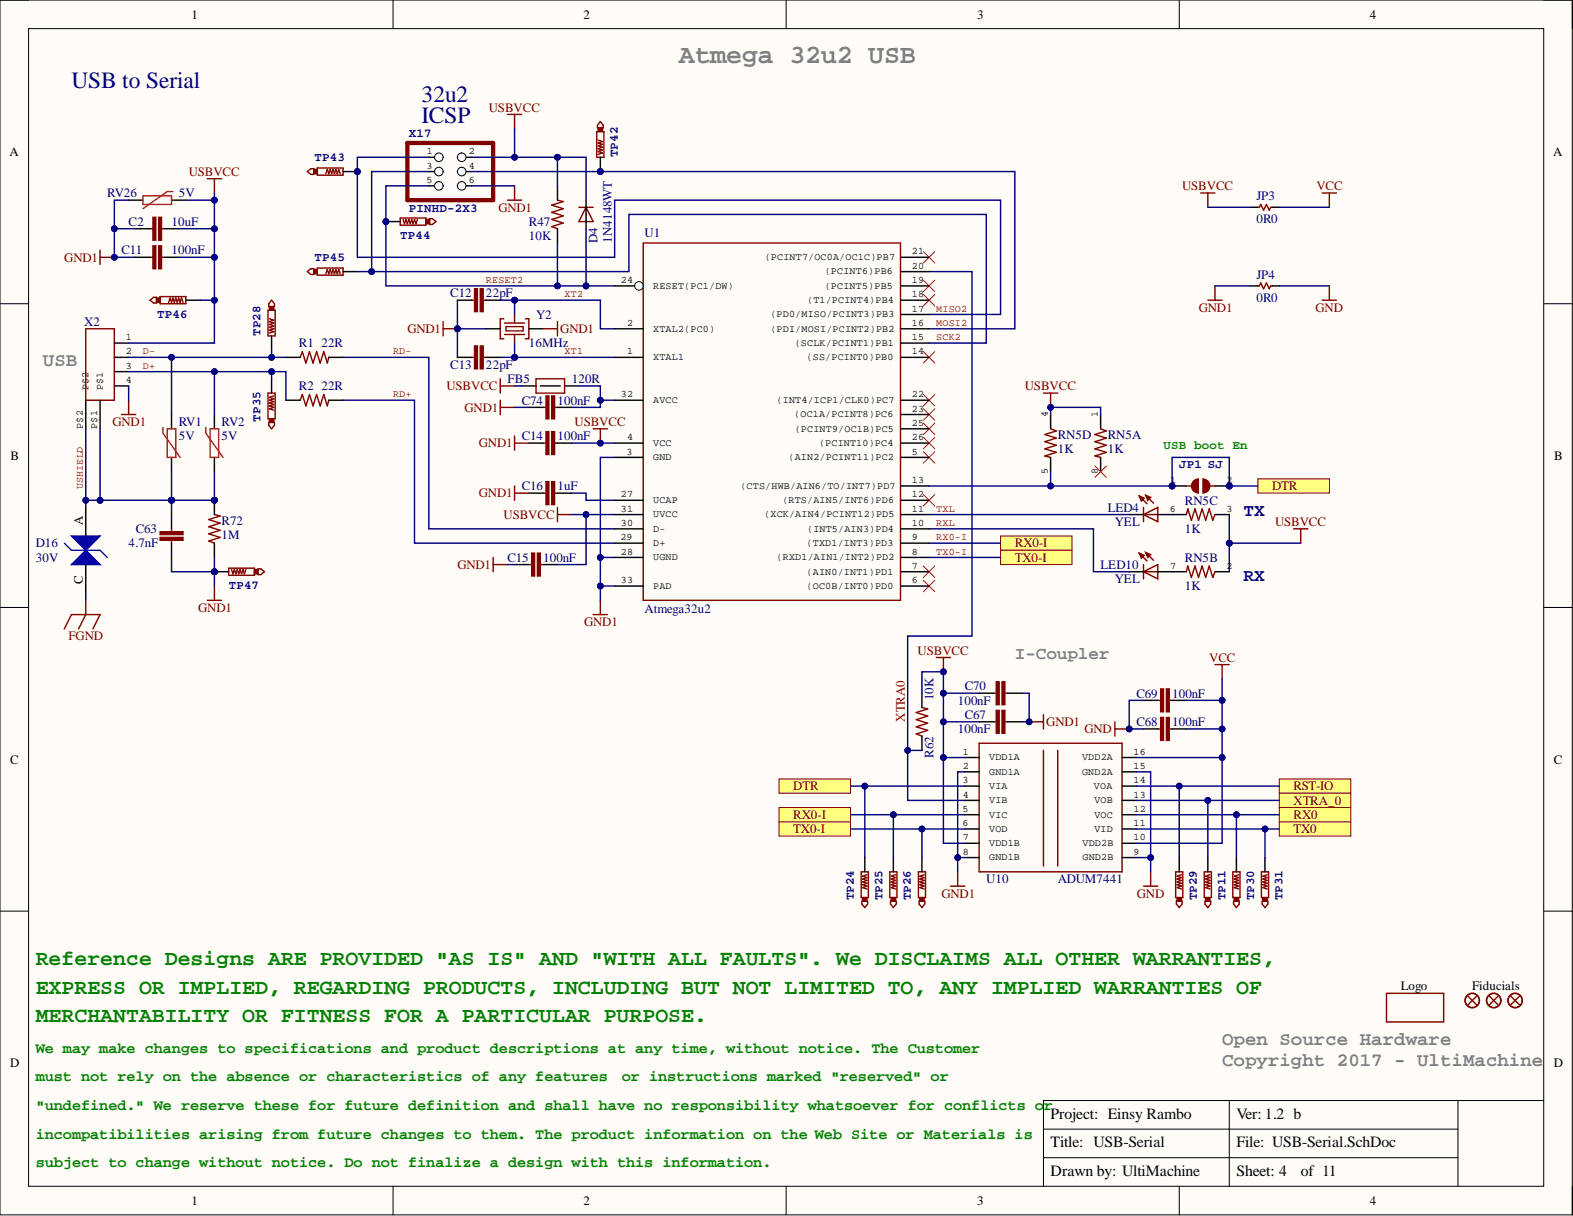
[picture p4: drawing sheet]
<svg xmlns="http://www.w3.org/2000/svg" width="279mm" height="216mm" viewBox="0 0 279 216" stroke-linecap="round" stroke-linejoin="round" font-family="sans-serif">
<defs><g id="words">
<text font-size="4.7" fill="#808080" x="120.6" y="11.3">Atmega 32u2 USB</text>
<g font-size="4.1" fill="#000080">
<text x="12.7" y="15.6">USB to Serial</text>
<text x="74.9" y="21.9">ICSP</text>
<text x="74.9" y="18.1">32u2</text>
</g>
<g font-size="3.8" fill="#008000">
<text x="6.3" y="171.4">Reference Designs ARE PROVIDED &quot;AS IS&quot; AND &quot;WITH ALL FAULTS&quot;. We DISCLAIMS ALL OTHER WARRANTIES,</text>
<text x="6.3" y="176.5">EXPRESS OR IMPLIED, REGARDING PRODUCTS, INCLUDING BUT NOT LIMITED TO, ANY IMPLIED WARRANTIES OF</text>
<text x="6.3" y="181.5">MERCHANTABILITY OR FITNESS FOR A PARTICULAR PURPOSE.</text>
</g>
<g font-size="3.4" fill="#808080">
<text x="7.6" y="65">USB</text>
<text x="217.1" y="185.5">Open Source Hardware</text>
<text x="217.1" y="189.3">Copyright 2017 - UltiMachine</text>
</g>
<g font-size="3.1" fill="#000080">
<text x="220.9" y="91.7">TX</text>
<text x="220.9" y="103.1">RX</text>
</g>
<text font-size="3.1" fill="#808080" x="180.3" y="117.1">I-Coupler</text>
<g font-size="2.8">
<text x="186.6" y="203.7">Title: USB-Serial</text>
<text x="186.6" y="198.6">Project: Einsy Rambo</text>
<text x="186.6" y="208.8">Drawn by: UltiMachine</text>
<text x="219.6" y="208.8">Sheet: 4</text>
<text x="231" y="208.8">of 11</text>
</g>
<g font-size="2.8" fill="#080d02">
<text x="219.6" y="203.7">File: USB-Serial.SchDoc</text>
<text x="219.6" y="198.6">Ver: 1.2 b</text>
</g>
<g font-size="2.7" fill="#008000">
<text x="6.3" y="186.9">We may make changes to specifications and product descriptions at any time, without notice. The Customer</text>
<text x="6.3" y="192">must not rely on the absence or characteristics of any features</text>
<text x="6.3" y="197.1">&quot;undefined.&quot; We reserve these for future definition and shall have no responsibility whatsoever for conflicts or</text>
<text x="110.4" y="192">or instructions marked &quot;reserved&quot; or</text>
<text x="6.3" y="202.2">incompatibilities arising from future changes to them. The product information on the Web Site or Materials is</text>
<text x="6.3" y="207.2">subject to change without notice. Do not finalize a design with this information.</text>
</g>
<g font-size="2.3">
<text x="34" y="3.3">1</text>
<text x="103.7" y="3.3">2</text>
<text x="173.6" y="3.3">3</text>
<text x="243.3" y="3.3">4</text>
<text x="1.7" y="27.8">A</text>
<text x="275.9" y="27.8">A</text>
<text x="1.9" y="81.6">B</text>
<text x="276.1" y="81.6">B</text>
<text x="14.7" y="93.1" transform="rotate(-90 14.7 93.1)">A</text>
<text x="14.7" y="103.7" transform="rotate(-90 14.7 103.7)">C</text>
<text x="1.8" y="135.6">C</text>
<text x="276" y="135.6">C</text>
<text x="248.8" y="175.9">Logo</text>
<text x="261.5" y="175.9">Fiducials</text>
<text x="1.8" y="189.5">D</text>
<text x="276" y="189.5">D</text>
<text x="34" y="213.9">1</text>
<text x="103.7" y="213.9">2</text>
<text x="173.6" y="213.9">3</text>
<text x="243.3" y="213.9">4</text>
</g>
<g font-size="2.3" fill="#800000">
<text x="86.8" y="19.8">USBVCC</text>
<text x="33.5" y="31.2">USBVCC</text>
<text x="210" y="33.8">USBVCC</text>
<text x="233.8" y="33.8">VCC</text>
<text x="88.5" y="37.6">GND1</text>
<text x="11.4" y="46.4">GND1</text>
<text x="72.4" y="59.1">GND1</text>
<text x="99.5" y="59.1">GND1</text>
<text x="212.9" y="55.3">GND1</text>
<text x="233.7" y="55.3">GND</text>
<text x="79.3" y="69.3">USBVCC</text>
<text x="182" y="69.3">USBVCC</text>
<text x="20" y="75.6">GND1</text>
<text x="82.5" y="73.1">GND1</text>
<text x="102.1" y="75.6">USBVCC</text>
<text x="85.1" y="79.4">GND1</text>
<text x="85.1" y="88.3">GND1</text>
<text x="226" y="87">DTR</text>
<text x="89.5" y="92.1">USBVCC</text>
<text x="226.5" y="93.4">USBVCC</text>
<text x="81.2" y="101">GND1</text>
<text x="180.3" y="97.2">RX0-I</text>
<text x="180.3" y="99.7">TX0-I</text>
<text x="12.2" y="113.7">FGND</text>
<text x="35.2" y="108.6">GND1</text>
<text x="103.8" y="111.2">GND1</text>
<text x="163" y="116.2">USBVCC</text>
<text x="214.8" y="117.5">VCC</text>
<text x="160.7" y="128.2" transform="rotate(-90 160.7 128.2)">XTRA0</text>
<text x="185.8" y="128.9">GND1</text>
<text x="192.6" y="130.2">GND</text>
<text x="140.9" y="140.3">DTR</text>
<text x="229.8" y="140.3">RST-IO</text>
<text x="229.8" y="142.9">XTRA_0</text>
<text x="140.9" y="145.4">RX0-I</text>
<text x="140.9" y="147.9">TX0-I</text>
<text x="229.8" y="145.4">RX0</text>
<text x="229.8" y="147.9">TX0</text>
<text x="167.2" y="159.4">GND1</text>
<text x="201.9" y="159.4">GND</text>
</g>
<g font-size="2.3" fill="#000080">
<text x="19" y="35">RV26</text>
<text x="31.7" y="35">5V</text>
<text x="223.2" y="35.5">JP3</text>
<text x="22.9" y="40.1">C2</text>
<text x="30.5" y="40.1">10uF</text>
<text x="93.9" y="40.1">R47</text>
<text x="223.2" y="39.6">0R0</text>
<text x="21.6" y="45.2">C11</text>
<text x="30.5" y="45.2">100nF</text>
<text x="93.9" y="42.6">10K</text>
<text x="106.1" y="43.1" transform="rotate(-90 106.1 43.1)">D4</text>
<text x="108.7" y="43.1" transform="rotate(-90 108.7 43.1)">1N4148WT</text>
<text x="114.5" y="42.1">U1</text>
<text x="80" y="52.8">C12</text>
<text x="86.3" y="52.8">22pF</text>
<text x="223.2" y="49.5">JP4</text>
<text x="223.2" y="53.6">0R0</text>
<text x="15" y="57.9">X2</text>
<text x="95.2" y="56.6">Y2</text>
<text x="53.1" y="61.7">R1</text>
<text x="57.1" y="61.7">22R</text>
<text x="80" y="65.5">C13</text>
<text x="86.3" y="65.5">22pF</text>
<text x="93.9" y="61.7">16MHz</text>
<text x="53.1" y="69.3">R2</text>
<text x="57.1" y="69.3">22R</text>
<text x="90.1" y="68">FB5</text>
<text x="92.7" y="71.8">C74</text>
<text x="99" y="71.8">100nF</text>
<text x="101.6" y="68">120R</text>
<text x="31.7" y="75.6">RV1</text>
<text x="39.4" y="75.6">RV2</text>
<text x="187.9" y="77.9">RN5D</text>
<text x="196.8" y="77.9">RN5A</text>
<text x="31.7" y="78.2">5V</text>
<text x="39.4" y="78.2">5V</text>
<text x="92.7" y="78.2">C14</text>
<text x="99" y="78.2">100nF</text>
<text x="187.9" y="80.4">1K</text>
<text x="196.8" y="80.4">1K</text>
<text x="92.7" y="87">C16</text>
<text x="99" y="87">1uF</text>
<text x="210.5" y="89.6">RN5C</text>
<text x="24.1" y="94.7">C63</text>
<text x="39.4" y="95.7">1M</text>
<text x="39.4" y="93.1">R72</text>
<text x="196.8" y="90.9">LED4</text>
<text x="198" y="93.4">YEL</text>
<text x="210.5" y="94.7">1K</text>
<text x="6.3" y="99.7">30V</text>
<text x="6.3" y="97.2">D16</text>
<text x="22.9" y="97.2">4.7nF</text>
<text x="90.1" y="99.7">C15</text>
<text x="96.5" y="99.7">100nF</text>
<text x="195.5" y="101">LED10</text>
<text x="210.5" y="99.7">RN5B</text>
<text x="198" y="103.5">YEL</text>
<text x="210.5" y="104.8">1K</text>
<text x="114.5" y="108.9">Atmega32u2</text>
<text x="165.8" y="124.3" transform="rotate(-90 165.8 124.3)">10K</text>
<text x="170.1" y="125.1">100nF</text>
<text x="171.4" y="122.6">C70</text>
<text x="201.8" y="123.8">C69</text>
<text x="208.2" y="123.8">100nF</text>
<text x="170.1" y="130.2">100nF</text>
<text x="171.4" y="127.6">C67</text>
<text x="201.8" y="128.9">C68</text>
<text x="208.2" y="128.9">100nF</text>
<text x="165.8" y="134.5" transform="rotate(-90 165.8 134.5)">R62</text>
<text x="175.2" y="156.8">U10</text>
<text x="187.9" y="156.8">ADUM7441</text>
</g>
<g font-size="2.2" fill="#000080">
<text x="55.9" y="28.5">TP43</text>
<text x="72.6" y="24.4">X17</text>
<text x="109.8" y="27.9" transform="rotate(-90 109.8 27.9)">TP42</text>
<text x="72.6" y="37.7">PINHD-2X3</text>
<text x="55.9" y="46.3">TP45</text>
<text x="71.1" y="42.5">TP44</text>
<text x="27.9" y="56.4">TP46</text>
<text x="46.3" y="59.6" transform="rotate(-90 46.3 59.6)">TP28</text>
<text x="46.3" y="74.9" transform="rotate(-90 46.3 74.9)">TP35</text>
<text x="209.5" y="83.1">JP1 SJ</text>
<text x="40.6" y="104.6">TP47</text>
<text x="151.7" y="159.9" transform="rotate(-90 151.7 159.9)">TP24</text>
<text x="156.7" y="159.9" transform="rotate(-90 156.7 159.9)">TP25</text>
<text x="161.8" y="159.9" transform="rotate(-90 161.8 159.9)">TP26</text>
<text x="212.6" y="159.9" transform="rotate(-90 212.6 159.9)">TP29</text>
<text x="217.7" y="159.9" transform="rotate(-90 217.7 159.9)">TP11</text>
<text x="222.7" y="159.9" transform="rotate(-90 222.7 159.9)">TP30</text>
<text x="227.8" y="159.9" transform="rotate(-90 227.8 159.9)">TP31</text>
</g>
<text font-size="2.2" fill="#008000" x="206.7" y="79.8">USB boot En</text>
<g font-size="1.8">
<text x="75.7" y="30">3</text>
<text x="75.8" y="27.4">1</text>
<text x="83.3" y="27.4">2</text>
<text x="83.3" y="30">4</text>
<text x="75.7" y="32.5">5</text>
<text x="83.3" y="32.5">6</text>
<text x="135.8" y="46.2">(PCINT7/OC0A/OC1C)PB7</text>
<text x="162" y="47.7">20</text>
<text x="162" y="45.2">21</text>
<text x="110.3" y="50.3">24</text>
<text x="116" y="51.3">RESET(PC1/DW)</text>
<text x="143.4" y="53.8">(T1/PCINT4)PB4</text>
<text x="146.5" y="51.3">(PCINT5)PB5</text>
<text x="146.5" y="48.7">(PCINT6)PB6</text>
<text x="162" y="50.3">19</text>
<text x="162" y="52.8">18</text>
<text x="111.4" y="57.9">2</text>
<text x="116" y="58.9">XTAL2(PC0)</text>
<text x="136.8" y="56.3">(PD0/MISO/PCINT3)PB3</text>
<text x="136.8" y="58.9">(PDI/MOSI/PCINT2)PB2</text>
<text x="162" y="55.3">17</text>
<text x="162" y="57.9">16</text>
<text x="22.3" y="60.4">1</text>
<text x="22.3" y="62.9">2</text>
<text x="22.3" y="65.5">3</text>
<text x="111.4" y="62.9">1</text>
<text x="116" y="64">XTAL1</text>
<text x="141.2" y="61.4">(SCLK/PCINT1)PB1</text>
<text x="143.3" y="64">(SS/PCINT0)PB0</text>
<text x="162" y="60.4">15</text>
<text x="162" y="62.9">14</text>
<text x="15.7" y="69.3" transform="rotate(-90 15.7 69.3)">P$2</text>
<text x="18.3" y="69.3" transform="rotate(-90 18.3 69.3)">P$1</text>
<text x="22.3" y="68">4</text>
<text x="110.3" y="70.6">32</text>
<text x="116" y="71.6">AVCC</text>
<text x="137.9" y="71.6">(INT4/ICP1/CLK0)PC7</text>
<text x="162" y="70.6">22</text>
<text x="14.7" y="76.1" transform="rotate(-90 14.7 76.1)">P$2</text>
<text x="17.3" y="76.1" transform="rotate(-90 17.3 76.1)">P$1</text>
<text x="141.1" y="74.1">(OC1A/PCINT8)PC6</text>
<text x="141.2" y="76.6">(PCINT9/OC1B)PC5</text>
<text x="162" y="73.1">23</text>
<text x="162" y="75.6">25</text>
<text x="186.1" y="74.1" transform="rotate(-90 186.1 74.1)">4</text>
<text x="195" y="74.1" transform="rotate(-90 195 74.1)">1</text>
<text x="111.3" y="80.7">3</text>
<text x="111.4" y="78.2">4</text>
<text x="116" y="81.7">GND</text>
<text x="116" y="79.2">VCC</text>
<text x="140.1" y="81.7">(AIN2/PCINT11)PC2</text>
<text x="145.5" y="79.2">(PCINT10)PC4</text>
<text x="162" y="80.7">5</text>
<text x="162" y="78.2">26</text>
<text x="110.3" y="88.3">27</text>
<text x="116" y="89.3">UCAP</text>
<text x="131.5" y="86.8">(CTS/HWB/AIN6/TO/INT7)PD7</text>
<text x="139" y="89.3">(RTS/AIN5/INT6)PD6</text>
<text x="162" y="85.8">13</text>
<text x="162" y="88.3">12</text>
<text x="186.1" y="84.2" transform="rotate(-90 186.1 84.2)">5</text>
<text x="195" y="84.1" transform="rotate(-90 195 84.1)">8</text>
<text x="207.9" y="85.8">1</text>
<text x="217.8" y="85.8">2</text>
<text x="110.2" y="95.9">29</text>
<text x="110.3" y="93.4">30</text>
<text x="110.3" y="90.9">31</text>
<text x="116" y="94.4">D-</text>
<text x="116" y="91.9">UVCC</text>
<text x="135.7" y="91.9">(XCK/AIN4/PCINT12)PD5</text>
<text x="143.4" y="94.4">(INT5/AIN3)PD4</text>
<text x="162" y="93.4">10</text>
<text x="162" y="95.9">9</text>
<text x="162" y="90.9">11</text>
<text x="207.8" y="90.9">6</text>
<text x="217.8" y="90.9">3</text>
<text x="110.3" y="98.5">28</text>
<text x="116" y="96.9">D+</text>
<text x="116" y="99.5">UGND</text>
<text x="137.9" y="99.5">(RXD1/AIN1/INT2)PD2</text>
<text x="143.3" y="96.9">(TXD1/INT3)PD3</text>
<text x="162" y="101">7</text>
<text x="162" y="98.5">8</text>
<text x="207.9" y="101">7</text>
<text x="217.8" y="101">2</text>
<text x="110.3" y="103.5">33</text>
<text x="116" y="104.6">PAD</text>
<text x="143.3" y="102">(AIN0/INT1)PD1</text>
<text x="143.3" y="104.6">(OC0B/INT0)PD0</text>
<text x="162" y="103.5">6</text>
<text x="171" y="134">1</text>
<text x="171" y="136.5">2</text>
<text x="175.7" y="135">VDD1A</text>
<text x="175.7" y="137.5">GND1A</text>
<text x="192.2" y="137.5">GND2A</text>
<text x="192.2" y="135">VDD2A</text>
<text x="201.3" y="136.5">15</text>
<text x="201.3" y="134">16</text>
<text x="171" y="139.1">3</text>
<text x="171" y="141.6">4</text>
<text x="175.7" y="140.1">VIA</text>
<text x="175.7" y="142.6">VIB</text>
<text x="194.3" y="140.1">VOA</text>
<text x="194.4" y="142.6">VOB</text>
<text x="201.3" y="141.6">13</text>
<text x="201.3" y="139.1">14</text>
<text x="171" y="144.1">5</text>
<text x="171" y="146.7">6</text>
<text x="171" y="149.2">7</text>
<text x="175.7" y="145.2">VIC</text>
<text x="175.7" y="147.7">VOD</text>
<text x="194.4" y="147.7">VID</text>
<text x="194.4" y="145.2">VOC</text>
<text x="201.3" y="149.2">10</text>
<text x="201.3" y="146.7">11</text>
<text x="201.3" y="144.1">12</text>
<text x="171" y="151.8">8</text>
<text x="175.7" y="150.2">VDD1B</text>
<text x="175.7" y="152.8">GND1B</text>
<text x="192.3" y="152.8">GND2B</text>
<text x="192.3" y="150.2">VDD2B</text>
<text x="201.3" y="151.8">9</text>
</g>
<g font-size="1.8" fill="#800000">
<text x="86.3" y="50.3">RESET2</text>
<text x="100.3" y="52.8">XT2</text>
<text x="166.3" y="55.3">MISO2</text>
<text x="166.3" y="57.9">MOSI2</text>
<text x="25.4" y="62.9">D-</text>
<text x="25.4" y="65.5">D+</text>
<text x="69.8" y="62.9">RD-</text>
<text x="100.3" y="62.9">XT1</text>
<text x="166.3" y="60.4">SCK2</text>
<text x="69.8" y="70.6">RD+</text>
<text x="14.7" y="86.8" transform="rotate(-90 14.7 86.8)">USHIELD</text>
<text x="166.3" y="93.4">RXL</text>
<text x="166.3" y="90.9">TXL</text>
<text x="166.3" y="95.9">RX0-I</text>
<text x="166.3" y="98.5">TX0-I</text>
</g>
</g></defs>
<path d="M0 0h279.3v215.7h-279.3z" fill-rule="evenodd" fill="#fffcf8"/>
<path d="M0 0h279.3v215.7h-279.3z" fill="none" stroke="#000" stroke-width=".18"/>
<path d="M5.1 5.1h269.1v205.5h-269.1z" fill-rule="evenodd" fill="#fffcf8"/>
<g fill="none" stroke="#000" stroke-width=".18">
<path d="M0 0h5.1M5.1 5.1h269.1v205.5h-269.1zM69.8 0v5.1M139.6 0v5.1M209.5 0v5.1M274.2 0h5.1v5.1M0 53.9h5.1M274.2 53.9h5.1M0 107.9h5.1M274.2 107.9h5.1M0 161.8h5.1M274.2 161.8h5.1"/>
<path d="M218.3 195.4v15.2M259 195.4v15.2M274.2 195.4h-88.9v15.2M69.8 210.6v5.1M139.6 210.6v5.1M185.3 200.5h73.7M185.3 205.5h73.7M209.5 210.6v5.1M279.3 210.6v5.1"/>
</g>
<path d="M26.7 45.7h.5M28.7 45.7h.5" fill="none" stroke="#800000" stroke-width=".25"/>
<path d="M27.2 43.7h.5v4h-.5z" fill-rule="evenodd" fill="#800000"/>
<path d="M27.2 43.7h.5v4h-.5z" fill="none" stroke="#800000" stroke-width=".25"/>
<path d="M28.2 43.7h.5v4h-.5z" fill-rule="evenodd" fill="#800000"/>
<path d="M28.2 43.7h.5v4h-.5zM202.3 98.2l1.4 1.4M203.5 98.1l1.4 1.4M203.1 101.5l2.6-1.3v2.6zM203.1 100.2v2.6M203.1 101.5h2.6" fill="none" stroke="#800000" stroke-width=".25"/>
<path d="M24.1 45.7h2.6M29.2 45.7h2.5" fill="none" stroke="#000" stroke-width=".25"/>
<path d="M203.5 98.1l.9 .4-.5 .5z" fill="#800000"/>
<path d="M203.5 98.1l.9 .4-.5 .5z" fill="none" stroke="#800000" stroke-width=".25"/>
<path d="M202.3 98.2l.9 .4-.5 .5z" fill="#800000"/>
<path d="M202.3 98.2l.9 .4-.5 .5zM202.3 88.1l1.4 1.4M203.1 91.4l2.6-1.3v2.5zM203.1 90.1v2.5M203.1 91.4h2.6M203.5 87.9l1.4 1.4" fill="none" stroke="#800000" stroke-width=".25"/>
<path d="M200.6 101.5h2.5M205.7 101.5h2.5" fill="none" stroke="#000" stroke-width=".25"/>
<path d="M203.5 87.9l.9 .4-.5 .5z" fill="#800000"/>
<path d="M203.5 87.9l.9 .4-.5 .5z" fill="none" stroke="#800000" stroke-width=".25"/>
<path d="M202.3 88.1l.9 .3-.5 .6z" fill="#800000"/>
<path d="M15.2 58.4h5.1v12.7h-5.1zM202.3 88.1l.9 .3-.5 .6zM93.9 100.2h.5M96 100.2h.5" fill="none" stroke="#800000" stroke-width=".25"/>
<path d="M15.2 71.1v5M17.8 71.1v5M20.3 60.9h2.6M20.3 63.4h2.6M20.3 66h2.6M20.3 68.5h2.6M200.6 91.4h2.5M205.7 91.4h2.5" fill="none" stroke="#000" stroke-width=".25"/>
<path d="M94.4 98.2h.6v4.1h-.6z" fill-rule="evenodd" fill="#800000"/>
<path d="M94.4 98.2h.6v4.1h-.6z" fill="none" stroke="#800000" stroke-width=".25"/>
<path d="M95.5 98.2h.5v4.1h-.5z" fill-rule="evenodd" fill="#800000"/>
<path d="M95.5 98.2h.5v4.1h-.5z" fill="none" stroke="#800000" stroke-width=".25"/>
<path d="M91.4 100.2h2.5M96.5 100.2h2.5" fill="none" stroke="#000" stroke-width=".25"/>
<circle cx="218.3" cy="86.3" r=".51" fill="#000080"/>
<circle cx="218.3" cy="86.3" r=".51" fill="none" stroke="#000080" stroke-width=".18"/>
<circle cx="208.2" cy="86.3" r=".51" fill="#000080"/>
<circle cx="208.2" cy="86.3" r=".51" fill="none" stroke="#000080" stroke-width=".18"/>
<path d="M213.6 85l.8 .3 .4 .4 .1 .4v.6l-.3 .4-.8 .5h-.2z" fill-rule="evenodd" fill="#800000"/>
<path d="M213.6 85l.8 .3 .4 .4 .1 .4v.6l-.3 .4-.8 .5h-.2z" fill="none" stroke="#800000" stroke-width=".18"/>
<path d="M212 85.4l.3-.3 .6-.1v2.6l-.7-.3-.5-.5-.1-.7z" fill-rule="evenodd" fill="#800000"/>
<path d="M212 85.4l.3-.3 .6-.1v2.6l-.7-.3-.5-.5-.1-.7z" fill="none" stroke="#800000" stroke-width=".18"/>
<path d="M210.7 86.3h.9M214.9 86.3h.9" fill="none" stroke="#800000" stroke-width=".25"/>
<path d="M215.8 86.3h2.5" fill="none" stroke="#000" stroke-width=".25"/>
<circle cx="218.3" cy="86.3" r=".51" fill="#000080"/>
<circle cx="218.3" cy="86.3" r=".51" fill="none" stroke="#000080" stroke-width=".18"/>
<path d="M208.2 86.3h2.5" fill="none" stroke="#000" stroke-width=".25"/>
<circle cx="208.2" cy="86.3" r=".51" fill="#000080"/>
<circle cx="208.2" cy="86.3" r=".51" fill="none" stroke="#000080" stroke-width=".18"/>
<path d="M96.5 87.6h.5M98.5 87.6h.5" fill="none" stroke="#800000" stroke-width=".25"/>
<path d="M97 85.5h.5v4.1h-.5z" fill-rule="evenodd" fill="#800000"/>
<path d="M97 85.5h.5v4.1h-.5z" fill="none" stroke="#800000" stroke-width=".25"/>
<path d="M98 85.5h.5v4.1h-.5z" fill-rule="evenodd" fill="#800000"/>
<path d="M98 85.5h.5v4.1h-.5z" fill="none" stroke="#800000" stroke-width=".25"/>
<path d="M76.2 27.9h2.5M93.9 87.6h2.6M99 87.6h2.6" fill="none" stroke="#000" stroke-width=".25"/>
<path d="M72.4 25.4h15.2v10.1h-15.2z" fill="none" stroke="#800000" stroke-width=".76"/>
<circle cx="77.9" cy="27.9" r=".76" fill="#f8fcff"/>
<circle cx="77.9" cy="27.9" r=".76" fill="none" stroke="#000" stroke-width=".18"/>
<path d="M81.2 27.9h2.6" fill="none" stroke="#000" stroke-width=".25"/>
<circle cx="82" cy="27.9" r=".76" fill="#f8fcff"/>
<circle cx="82" cy="27.9" r=".76" fill="none" stroke="#000" stroke-width=".18"/>
<path d="M76.2 30.5h2.5" fill="none" stroke="#000" stroke-width=".25"/>
<circle cx="77.9" cy="30.5" r=".76" fill="#f8fcff"/>
<circle cx="77.9" cy="30.5" r=".76" fill="none" stroke="#000" stroke-width=".18"/>
<path d="M81.2 30.5h2.6" fill="none" stroke="#000" stroke-width=".25"/>
<circle cx="82" cy="30.5" r=".76" fill="#f8fcff"/>
<circle cx="82" cy="30.5" r=".76" fill="none" stroke="#000" stroke-width=".18"/>
<path d="M76.2 33h2.5" fill="none" stroke="#000" stroke-width=".25"/>
<circle cx="77.9" cy="33" r=".76" fill="#f8fcff"/>
<circle cx="77.9" cy="33" r=".76" fill="none" stroke="#000" stroke-width=".18"/>
<path d="M81.2 33h2.6" fill="none" stroke="#000" stroke-width=".25"/>
<circle cx="82" cy="33" r=".76" fill="#f8fcff"/>
<circle cx="82" cy="33" r=".76" fill="none" stroke="#000" stroke-width=".18"/>
<path d="M30.5 73.6v2.5M38.1 73.6v2.5M30.5 81.2v2.5M38.1 81.2v2.5" fill="none" stroke="#000" stroke-width=".25"/>
<path d="M28.9 75.9v1l3.1 4.3M29.7 76.1h1.5v5.1h-1.5zM36.6 75.9v1l3 4.3M37.3 76.1h1.5v5.1h-1.5z" fill="none" stroke="#ee0e22" stroke-width=".25"/>
<path d="M83.8 63.4h.5M85.8 63.4h.5" fill="none" stroke="#800000" stroke-width=".25"/>
<path d="M84.3 61.4h.5v4.1h-.5z" fill-rule="evenodd" fill="#800000"/>
<path d="M84.3 61.4h.5v4.1h-.5z" fill="none" stroke="#800000" stroke-width=".25"/>
<path d="M85.3 61.4h.5v4.1h-.5z" fill-rule="evenodd" fill="#800000"/>
<path d="M83.8 53.3h.5M85.8 53.3h.5M85.3 61.4h.5v4.1h-.5z" fill="none" stroke="#800000" stroke-width=".25"/>
<path d="M81.2 63.4h2.6M86.3 63.4h2.6" fill="none" stroke="#000" stroke-width=".25"/>
<path d="M84.3 51.3h.5v4h-.5z" fill-rule="evenodd" fill="#800000"/>
<path d="M84.3 51.3h.5v4h-.5z" fill="none" stroke="#800000" stroke-width=".25"/>
<path d="M85.3 51.3h.5v4h-.5z" fill-rule="evenodd" fill="#800000"/>
<path d="M85.3 51.3h.5v4h-.5zM96.5 78.7h.5M98.5 78.7h.5" fill="none" stroke="#800000" stroke-width=".25"/>
<path d="M81.2 53.3h2.6M86.3 53.3h2.6" fill="none" stroke="#000" stroke-width=".25"/>
<path d="M97 76.6h.5v4.1h-.5z" fill-rule="evenodd" fill="#800000"/>
<path d="M97 76.6h.5v4.1h-.5z" fill="none" stroke="#800000" stroke-width=".25"/>
<path d="M98 76.6h.5v4.1h-.5z" fill-rule="evenodd" fill="#800000"/>
<path d="M26.7 40.6h.5M28.7 40.6h.5M89.5 56.6h-.6v3.5h.6M89.6 57.4h3.6M89.6 59.4h3.6M89.9 58h3v.8h-3zM91.4 55.8v1.6M91.4 59.4v1.5M93.3 56.6h.6v3.5h-.6M53.3 63.4l.4-1 .6 2.1 .7-2.1 .6 2.1 .6-2.1 .7 2.1 .6-2.1 .6 2.1 .3-1.1M53.3 71.1l.4-1.1 .6 2.1 .7-2.1 .6 2.1 .6-2.1 .7 2.1 .6-2.1 .6 2.1 .3-1M98 76.6h.5v4.1h-.5z" fill="none" stroke="#800000" stroke-width=".25"/>
<path d="M86.3 58.4h2.6M93.9 58.4h2.6M50.8 63.4h2.5M50.8 71.1h2.5M58.4 63.4h2.5M58.4 71.1h2.5M93.9 78.7h2.6M99 78.7h2.6" fill="none" stroke="#000" stroke-width=".25"/>
<path d="M28.2 38.6h.5v4h-.5z" fill-rule="evenodd" fill="#800000"/>
<path d="M28.2 38.6h.5v4h-.5z" fill="none" stroke="#800000" stroke-width=".25"/>
<path d="M27.2 38.6h.5v4h-.5z" fill-rule="evenodd" fill="#800000"/>
<path d="M27.2 38.6h.5v4h-.5z" fill="none" stroke="#800000" stroke-width=".25"/>
<path d="M24.1 40.6h2.6M29.2 40.6h2.5" fill="none" stroke="#000" stroke-width=".25"/>
<circle cx="38.1" cy="88.8" r=".51" fill="#000080"/>
<circle cx="38.1" cy="88.8" r=".51" fill="none" stroke="#000080" stroke-width=".18"/>
<path d="M38.1 91.4l1 .2-2 .6 2 .7-2 .6 2 .7-2 .6 2 .6-2 .7 1 .3" fill="none" stroke="#800000" stroke-width=".25"/>
<path d="M38.1 88.8v2.6" fill="none" stroke="#000" stroke-width=".25"/>
<circle cx="38.1" cy="88.8" r=".51" fill="#000080"/>
<circle cx="38.1" cy="88.8" r=".51" fill="none" stroke="#000080" stroke-width=".18"/>
<path d="M38.1 96.4v2.6" fill="none" stroke="#000" stroke-width=".25"/>
<path d="M30.5 93.9v.5M30.5 95.9v.5" fill="none" stroke="#800000" stroke-width=".25"/>
<path d="M28.4 95.4h4.1v.5h-4.1z" fill-rule="evenodd" fill="#800000"/>
<path d="M28.4 95.4h4.1v.5h-4.1z" fill="none" stroke="#800000" stroke-width=".25"/>
<path d="M28.4 94.4h4.1v.5h-4.1z" fill-rule="evenodd" fill="#800000"/>
<g fill="none" stroke="#800000" stroke-width=".25">
<path d="M102.8 36.8h2.6M104.1 36.8l1.3 2.5h-2.6zM17.8 44.4v2.6M17.8 45.7h2.5M186.6 76.1l1 .4-2 .7 2 .6-2 .6 2 .7-2 .6 2 .6-2 .7 1 .2M195.5 76.1l1 .4-2 .7 2 .6-2 .6 2 .7-2 .6 2 .6-2 .7 1 .2M28.4 94.4h4.1v.5h-4.1zM91.4 86.3v2.5M91.4 87.6h2.5M210.7 91.4l.3-1.1 .6 2.1 .7-2.1 .6 2.1 .6-2.1 .7 2.1 .6-2.1 .6 2.1 .4-1M105.4 109.1h2.5M106.6 106.6v2.5"/>
<path d="M210.7 101.5l.3-1 .6 2 .7-2 .6 2 .6-2 .7 2 .6-2 .6 2 .4-1"/>
</g>
<path d="M104.1 35.5v5.1M186.6 73.6v2.5M195.5 73.6v2.5M30.5 91.4v2.5M30.5 96.4v2.6M186.6 81.2v2.5M195.5 81.2v2.5M208.2 91.4h2.5M215.8 91.4h2.5M208.2 101.5h2.5M215.8 101.5h2.5" fill="none" stroke="#000" stroke-width=".25"/>
<circle cx="20.3" cy="45.7" r=".51" fill="#000080"/>
<circle cx="20.3" cy="45.7" r=".51" fill="none" stroke="#000080" stroke-width=".18"/>
<path d="M90.1 35.5h2.6M91.4 33v2.5M78.7 58.4h2.5M78.7 57.1v2.5M96.5 58.4h2.5M99 57.1v2.5M36.8 106.6h2.6M38.1 104v2.6" fill="none" stroke="#800000" stroke-width=".25"/>
<circle cx="81.2" cy="58.4" r=".51" fill="#000080"/>
<circle cx="81.2" cy="58.4" r=".51" fill="none" stroke="#000080" stroke-width=".18"/>
<path d="M21.6 73.6h2.5M22.9 71.1v2.5M87.6 99v2.5M87.6 100.2h2.5" fill="none" stroke="#800000" stroke-width=".25"/>
<path d="M12.7 100.2l2.5-2.5 2.6 2.5z" fill="#00f"/>
<path d="M12.7 100.2l2.5-2.5 2.6 2.5z" fill="none" stroke="#00f" stroke-width=".25"/>
<path d="M12.7 95.2h5.1l-2.6 2.5z" fill="#00f"/>
<path d="M11.4 96.4l1.3 1.3h5.1l1.2 1.3M12.7 95.2h5.1l-2.6 2.5z" fill="none" stroke="#00f" stroke-width=".25"/>
<g fill="none" stroke="#000" stroke-width=".25">
<path d="M15.2 90.1v5.1M15.2 100.2v5.1M171.4 134.5h2.5M171.4 137h2.5M171.4 139.6h2.5M199.3 134.5h2.5M199.3 137h2.5M199.3 139.6h2.5M171.4 142.1h2.5M171.4 144.6h2.5M171.4 147.2h2.5M171.4 149.7h2.5"/>
<path d="M171.4 152.3h2.5M199.3 142.1h2.5M199.3 144.6h2.5M199.3 147.2h2.5M199.3 149.7h2.5M199.3 152.3h2.5"/>
</g>
<path d="M11.4 111.7l1.3-2.6h5.1l-1.3 2.6M15.2 106.6v2.5l-1.2 2.6M173.9 132h25.4v22.8h-25.4zM176.5 128.2h.5M178.5 128.2h.5M185.3 133.2v20.6M187.9 133.2v20.6" fill="none" stroke="#800000" stroke-width=".25"/>
<path d="M177 126.1h.5v4.1h-.5z" fill-rule="evenodd" fill="#800000"/>
<path d="M177 126.1h.5v4.1h-.5z" fill="none" stroke="#800000" stroke-width=".25"/>
<path d="M178 126.1h.5v4.1h-.5z" fill-rule="evenodd" fill="#800000"/>
<path d="M178 126.1h.5v4.1h-.5zM205.7 129.4h.5M207.7 129.4h.5" fill="none" stroke="#800000" stroke-width=".25"/>
<path d="M173.9 128.2h2.6M179 128.2h2.5" fill="none" stroke="#000" stroke-width=".25"/>
<path d="M207.2 127.4h.5v4.1h-.5z" fill-rule="evenodd" fill="#800000"/>
<path d="M207.2 127.4h.5v4.1h-.5z" fill="none" stroke="#800000" stroke-width=".25"/>
<path d="M206.2 127.4h.5v4.1h-.5z" fill-rule="evenodd" fill="#800000"/>
<path d="M205.7 124.3h.5M206.2 127.4h.5v4.1h-.5zM207.7 124.3h.5" fill="none" stroke="#800000" stroke-width=".25"/>
<path d="M203.1 129.4h2.6M208.2 129.4h2.5" fill="none" stroke="#000" stroke-width=".25"/>
<path d="M206.2 122.3h.5v4.1h-.5z" fill-rule="evenodd" fill="#800000"/>
<path d="M206.2 122.3h.5v4.1h-.5z" fill="none" stroke="#800000" stroke-width=".25"/>
<path d="M207.2 122.3h.5v4.1h-.5z" fill-rule="evenodd" fill="#800000"/>
<path d="M176.5 123.1h.5M178.5 123.1h.5M207.2 122.3h.5v4.1h-.5z" fill="none" stroke="#800000" stroke-width=".25"/>
<path d="M203.1 124.3h2.6M208.2 124.3h2.5" fill="none" stroke="#000" stroke-width=".25"/>
<path d="M178 121h.5v4.1h-.5z" fill-rule="evenodd" fill="#800000"/>
<path d="M178 121h.5v4.1h-.5z" fill="none" stroke="#800000" stroke-width=".25"/>
<path d="M177 121h.5v4.1h-.5z" fill-rule="evenodd" fill="#800000"/>
<path d="M177 121h.5v4.1h-.5zM182.8 128.2h2.5M185.3 126.9v2.5M168.8 157.3h2.6M170.1 154.8v2.5" fill="none" stroke="#800000" stroke-width=".25"/>
<path d="M173.9 123.1h2.6M179 123.1h2.5" fill="none" stroke="#000" stroke-width=".25"/>
<circle cx="182.8" cy="128.2" r=".51" fill="#000080"/>
<circle cx="182.8" cy="128.2" r=".51" fill="none" stroke="#000080" stroke-width=".18"/>
<path d="M198 128.2v2.5M198 129.4h2.6M203.1 157.3h2.6M204.4 154.8v2.5" fill="none" stroke="#800000" stroke-width=".25"/>
<circle cx="200.6" cy="129.4" r=".51" fill="#000080"/>
<circle cx="200.6" cy="129.4" r=".51" fill="none" stroke="#000080" stroke-width=".18"/>
<path d="M215.8 118h2.5M217.1 118v2.5" fill="none" stroke="#800000" stroke-width=".25"/>
<path d="M227.2 138.3h12.7v2.5h-12.7z" fill-rule="evenodd" fill="#ffff80"/>
<path d="M227.2 138.3h12.7v2.5h-12.7z" fill="none" stroke="#800000" stroke-width=".18"/>
<path d="M36.8 31.7h2.6M38.1 31.7v2.6M90.1 20.3h2.6M91.4 20.3v2.5M185.3 69.8h2.6M186.6 69.8v2.5" fill="none" stroke="#800000" stroke-width=".25"/>
<circle cx="186.6" cy="72.3" r=".51" fill="#000080"/>
<circle cx="186.6" cy="72.3" r=".51" fill="none" stroke="#000080" stroke-width=".18"/>
<g fill="none" stroke="#800000" stroke-width=".25">
<path d="M229.8 93.9h2.5M231 93.9v2.5M153 154.8h1.2v4.6h-1.2zM154 155.3l-.8 .3 .8 .2-.8 .3 .8 .2-.8 .3 .8 .2-.8 .3 .8 .2-.8 .3 .8 .2M153.1 160h1v.5l-.5 .6-.5-.6zM246.3 176.4h10.1v5h-10.1zM260.7 176.9l1.6 1.5M262.3 176.9l-1.6 1.5M264.6 176.9l1.5 1.5M266.1 176.9l-1.5 1.5M268.4 176.9l1.5 1.5M269.9 176.9l-1.5 1.5"/>
<circle cx="261.5" cy="177.6" r="1.27"/>
<circle cx="265.3" cy="177.6" r="1.27"/>
<circle cx="269.1" cy="177.6" r="1.27"/>
</g>
<path d="M153.2 159.4h.8v.6h-.8z" fill-rule="evenodd" fill="#800000"/>
<path d="M153.2 159.4h.8v.6h-.8zM158 154.8h1.3v4.6h-1.3zM159.1 155.3l-.8 .3 .8 .2-.8 .3 .8 .2-.8 .3 .8 .2-.8 .3 .8 .2-.8 .3 .8 .2M158.2 160h1v.5l-.5 .6-.5-.6z" fill="none" stroke="#800000" stroke-width=".25"/>
<path d="M153.6 152.3v2.5" fill="none" stroke="#000" stroke-width=".25"/>
<path d="M158.3 159.4h.8v.6h-.8z" fill-rule="evenodd" fill="#800000"/>
<path d="M158.3 159.4h.8v.6h-.8zM163.1 154.8h1.3v4.6h-1.3zM164.1 155.3l-.7 .3 .7 .2-.7 .3 .7 .2-.7 .3 .7 .2-.7 .3 .7 .2-.7 .3 .7 .2M163.3 160h1v.5l-.5 .6-.5-.6z" fill="none" stroke="#800000" stroke-width=".25"/>
<path d="M158.7 152.3v2.5" fill="none" stroke="#000" stroke-width=".25"/>
<path d="M163.4 159.4h.7v.6h-.7z" fill-rule="evenodd" fill="#800000"/>
<path d="M163.4 159.4h.7v.6h-.7zM208.8 154.8h1.3v4.6h-1.3zM209.8 155.3l-.7 .3 .7 .2-.7 .3 .7 .2-.7 .3 .7 .2-.7 .3 .7 .2-.7 .3 .7 .2M209 160h1v.5l-.5 .6-.5-.6z" fill="none" stroke="#800000" stroke-width=".25"/>
<path d="M163.8 152.3v2.5" fill="none" stroke="#000" stroke-width=".25"/>
<path d="M209.1 159.4h.7v.6h-.7z" fill-rule="evenodd" fill="#800000"/>
<path d="M209.1 159.4h.7v.6h-.7zM219 154.8h1.2v4.6h-1.2zM220 155.3l-.8 .3 .8 .2-.8 .3 .8 .2-.8 .3 .8 .2-.8 .3 .8 .2-.8 .3 .8 .2M219.1 160h1v.5l-.5 .6-.5-.6z" fill="none" stroke="#800000" stroke-width=".25"/>
<path d="M209.5 152.3v2.5" fill="none" stroke="#000" stroke-width=".25"/>
<path d="M219.2 159.4h.8v.6h-.8z" fill-rule="evenodd" fill="#800000"/>
<path d="M219.2 159.4h.8v.6h-.8zM224.1 154.8h1.2v4.6h-1.2zM225.1 155.3l-.8 .3 .8 .2-.8 .3 .8 .2-.8 .3 .8 .2-.8 .3 .8 .2-.8 .3 .8 .2M224.2 160h1v.5l-.5 .6-.5-.6z" fill="none" stroke="#800000" stroke-width=".25"/>
<path d="M219.6 152.3v2.5" fill="none" stroke="#000" stroke-width=".25"/>
<path d="M224.3 159.4h.8v.6h-.8z" fill-rule="evenodd" fill="#800000"/>
<path d="M26.7 53.3l.6-.5h.5v1h-.5zM28.4 52.7h4.6v1.2h-4.6zM30 53.7l.2-.8 .3 .8 .2-.8 .3 .8 .2-.8 .3 .8 .2-.8 .3 .8 .2-.8 .3 .8M224.3 159.4h.8v.6h-.8z" fill="none" stroke="#800000" stroke-width=".25"/>
<path d="M224.7 152.3v2.5" fill="none" stroke="#000" stroke-width=".25"/>
<path d="M27.8 52.9h.6v.8h-.6z" fill-rule="evenodd" fill="#800000"/>
<path d="M27.8 52.9h.6v.8h-.6z" fill="none" stroke="#800000" stroke-width=".25"/>
<path d="M33 53.3h2.5" fill="none" stroke="#000" stroke-width=".25"/>
<circle cx="38.1" cy="101.5" r=".51" fill="#000080"/>
<circle cx="38.1" cy="101.5" r=".51" fill="none" stroke="#000080" stroke-width=".18"/>
<path d="M40.6 100.9h4.6v1.2h-4.6zM41.1 101.1l.3 .8 .2-.8 .3 .8 .2-.8 .3 .8 .3-.8 .2 .8 .3-.8 .2 .8 .3-.8M45.8 101h.5l.7 .5-.7 .5h-.5z" fill="none" stroke="#800000" stroke-width=".25"/>
<path d="M45.2 101.1h.6v.8h-.6z" fill-rule="evenodd" fill="#800000"/>
<path d="M45.2 101.1h.6v.8h-.6z" fill="none" stroke="#800000" stroke-width=".25"/>
<path d="M38.1 101.5h2.5" fill="none" stroke="#000" stroke-width=".25"/>
<circle cx="38.1" cy="101.5" r=".51" fill="#000080"/>
<circle cx="38.1" cy="101.5" r=".51" fill="none" stroke="#000080" stroke-width=".18"/>
<circle cx="68.6" cy="39.3" r=".51" fill="#000080"/>
<circle cx="68.6" cy="39.3" r=".51" fill="none" stroke="#000080" stroke-width=".18"/>
<path d="M71.1 38.7h4.6v1.3h-4.6zM71.6 39l.3 .7 .2-.7 .3 .7 .2-.7 .3 .7 .2-.7 .3 .7 .2-.7 .3 .7 .2-.7M76.3 38.8h.5l.6 .5-.6 .5h-.5z" fill="none" stroke="#800000" stroke-width=".25"/>
<path d="M75.7 39h.6v.7h-.6z" fill-rule="evenodd" fill="#800000"/>
<path d="M75.7 39h.6v.7h-.6z" fill="none" stroke="#800000" stroke-width=".25"/>
<path d="M68.6 39.3h2.5" fill="none" stroke="#000" stroke-width=".25"/>
<circle cx="68.6" cy="39.3" r=".51" fill="#000080"/>
<circle cx="68.6" cy="39.3" r=".51" fill="none" stroke="#000080" stroke-width=".18"/>
<path d="M54.6 48.2l.6-.5h.5v1h-.5zM56.4 47.6h4.5v1.3h-4.5zM57.9 48.6l.2-.8 .3 .8 .2-.8 .3 .8 .3-.8 .2 .8 .3-.8 .2 .8 .3-.8 .2 .8" fill="none" stroke="#800000" stroke-width=".25"/>
<path d="M55.7 47.8h.7v.8h-.7z" fill-rule="evenodd" fill="#800000"/>
<path d="M55.7 47.8h.7v.8h-.7z" fill="none" stroke="#800000" stroke-width=".25"/>
<path d="M60.9 48.2h2.6" fill="none" stroke="#000" stroke-width=".25"/>
<circle cx="63.5" cy="30.5" r=".51" fill="#000080"/>
<circle cx="63.5" cy="30.5" r=".51" fill="none" stroke="#000080" stroke-width=".18"/>
<path d="M54.6 30.5l.6-.5h.5v1h-.5zM56.4 29.8h4.5v1.3h-4.5zM57.9 30.8l.2-.7 .3 .7 .2-.7 .3 .7 .3-.7 .2 .7 .3-.7 .2 .7 .3-.7 .2 .7" fill="none" stroke="#800000" stroke-width=".25"/>
<path d="M55.7 30.1h.7v.7h-.7z" fill-rule="evenodd" fill="#800000"/>
<path d="M55.7 30.1h.7v.7h-.7z" fill="none" stroke="#800000" stroke-width=".25"/>
<path d="M60.9 30.5h2.6" fill="none" stroke="#000" stroke-width=".25"/>
<circle cx="63.5" cy="30.5" r=".51" fill="#000080"/>
<circle cx="63.5" cy="30.5" r=".51" fill="none" stroke="#000080" stroke-width=".18"/>
<circle cx="106.6" cy="30.5" r=".51" fill="#000080"/>
<circle cx="106.6" cy="30.5" r=".51" fill="none" stroke="#000080" stroke-width=".18"/>
<path d="M106 23.4h1.3v4.5h-1.3zM106.3 24.9l.7 .2-.7 .3 .7 .2-.7 .3 .7 .2-.7 .3 .7 .3-.7 .2 .7 .3-.7 .2M106.6 21.6l.5 .6v.5h-1v-.5z" fill="none" stroke="#800000" stroke-width=".25"/>
<path d="M106.3 22.7h.7v.7h-.7z" fill-rule="evenodd" fill="#800000"/>
<path d="M106.3 22.7h.7v.7h-.7z" fill="none" stroke="#800000" stroke-width=".25"/>
<path d="M106.6 27.9v2.6" fill="none" stroke="#000" stroke-width=".25"/>
<circle cx="106.6" cy="30.5" r=".51" fill="#000080"/>
<circle cx="106.6" cy="30.5" r=".51" fill="none" stroke="#000080" stroke-width=".18"/>
<path d="M194.5 82.7l2 2.1M196.5 82.7l-2 2.1" fill="none" stroke="#f00" stroke-width=".18"/>
<path d="M166.3 116.7h2.5M167.6 116.7v2.6" fill="none" stroke="#800000" stroke-width=".25"/>
<circle cx="167.6" cy="119.3" r=".51" fill="#000080"/>
<circle cx="167.6" cy="119.3" r=".51" fill="none" stroke="#000080" stroke-width=".18"/>
<path d="M223.4 85h12.7v2.6h-12.7z" fill-rule="evenodd" fill="#ffff80"/>
<path d="M223.4 85h12.7v2.6h-12.7z" fill="none" stroke="#800000" stroke-width=".18"/>
<path d="M138.4 138.3h12.7v2.5h-12.7z" fill-rule="evenodd" fill="#ffff80"/>
<path d="M138.4 138.3h12.7v2.5h-12.7z" fill="none" stroke="#800000" stroke-width=".18"/>
<path d="M177.7 95.2h12.7v2.5h-12.7z" fill-rule="evenodd" fill="#ffff80"/>
<path d="M177.7 95.2h12.7v2.5h-12.7z" fill="none" stroke="#800000" stroke-width=".18"/>
<path d="M177.7 97.7h12.7v2.5h-12.7z" fill-rule="evenodd" fill="#ffff80"/>
<path d="M177.7 97.7h12.7v2.5h-12.7z" fill="none" stroke="#800000" stroke-width=".18"/>
<path d="M138.4 143.4h12.7v2.5h-12.7z" fill-rule="evenodd" fill="#ffff80"/>
<path d="M138.4 143.4h12.7v2.5h-12.7z" fill="none" stroke="#800000" stroke-width=".18"/>
<path d="M138.4 145.9h12.7v2.6h-12.7z" fill-rule="evenodd" fill="#ffff80"/>
<path d="M138.4 145.9h12.7v2.6h-12.7z" fill="none" stroke="#800000" stroke-width=".18"/>
<path d="M227.2 140.8h12.7v2.6h-12.7z" fill-rule="evenodd" fill="#ffff80"/>
<path d="M227.2 140.8h12.7v2.6h-12.7z" fill="none" stroke="#800000" stroke-width=".18"/>
<path d="M227.2 143.4h12.7v2.5h-12.7z" fill-rule="evenodd" fill="#ffff80"/>
<path d="M227.2 143.4h12.7v2.5h-12.7z" fill="none" stroke="#800000" stroke-width=".18"/>
<path d="M227.2 145.9h12.7v2.6h-12.7z" fill-rule="evenodd" fill="#ffff80"/>
<path d="M227.2 145.9h12.7v2.6h-12.7z" fill="none" stroke="#800000" stroke-width=".18"/>
<path d="M213.9 154.8h1.3v4.6h-1.3zM214.9 155.3l-.7 .3 .7 .2-.7 .3 .7 .2-.7 .3 .7 .2-.7 .3 .7 .2-.7 .3 .7 .2M214 160h1v.5l-.5 .6-.5-.6z" fill="none" stroke="#800000" stroke-width=".25"/>
<path d="M214.2 159.4h.7v.6h-.7z" fill-rule="evenodd" fill="#800000"/>
<path d="M105.4 76.1h2.5M106.6 76.1v2.6M214.2 159.4h.7v.6h-.7z" fill="none" stroke="#800000" stroke-width=".25"/>
<path d="M214.5 152.3v2.5" fill="none" stroke="#000" stroke-width=".25"/>
<g fill="none" stroke="#f00" stroke-width=".18">
<path d="M164 52.3l2 2M164 49.7l2 2.1M164 44.7l2 2M166 52.3l-2 2M166 49.7l-2 2.1M166 44.7l-2 2M164 62.4l2 2.1M164 70l2 2.1M164 72.6l2 2M164 75.1l2 2.1M164 77.7l2 2M166 62.4l-2 2.1"/>
<path d="M166 70l-2 2.1M166 72.6l-2 2M166 75.1l-2 2.1M166 77.7l-2 2M164 80.2l2 2M164 87.8l2 2M166 80.2l-2 2M166 87.8l-2 2M164 100.5l2 2M164 103l2 2.1M166 100.5l-2 2M166 103l-2 2.1"/>
</g>
<circle cx="106.6" cy="78.7" r=".51" fill="#000080"/>
<circle cx="106.6" cy="78.7" r=".51" fill="none" stroke="#000080" stroke-width=".18"/>
<path d="M99 35.5l1 .3-2 .6 2 .7-2 .6 2 .6-2 .7 2 .6-2 .6 1 .4M91.4 77.4v2.5M91.4 78.7h2.5M95.2 67.3h5.1v2.5h-5.1zM96.5 72.3h.5M98.5 72.3h.5M99 90.1v2.5M99 91.4h2.6" fill="none" stroke="#800000" stroke-width=".25"/>
<path d="M99 33v2.5M99 40.6v2.5M92.7 68.5h2.5M96 68.5h3.5M100.3 68.5h2.5" fill="none" stroke="#000" stroke-width=".25"/>
<path d="M97 70.3h.5v4.1h-.5z" fill-rule="evenodd" fill="#800000"/>
<path d="M97 70.3h.5v4.1h-.5z" fill="none" stroke="#800000" stroke-width=".25"/>
<path d="M98 70.3h.5v4.1h-.5z" fill-rule="evenodd" fill="#800000"/>
<path d="M47.6 69.8h1.3v4.6h-1.3zM47.7 75h1v.5l-.5 .6-.5-.6zM48.6 70.3l-.7 .3 .7 .2-.7 .3 .7 .2-.7 .3 .7 .2-.7 .3 .7 .2-.7 .3 .7 .2M88.9 67.3v2.5M88.9 71.1v2.5M88.9 68.5h2.5M88.9 72.3h2.5M98 70.3h.5v4.1h-.5z" fill="none" stroke="#800000" stroke-width=".25"/>
<path d="M93.9 72.3h2.6M99 72.3h2.6" fill="none" stroke="#000" stroke-width=".25"/>
<path d="M47.9 74.4h.7v.6h-.7z" fill-rule="evenodd" fill="#800000"/>
<path d="M47.6 55.1h1.3v4.5h-1.3zM47.9 56.6l.7 .3-.7 .2 .7 .3-.7 .2 .7 .3-.7 .2 .7 .3-.7 .2 .7 .3-.7 .2M48.2 53.3l.5 .6v.5h-1v-.5zM47.9 74.4h.7v.6h-.7z" fill="none" stroke="#800000" stroke-width=".25"/>
<path d="M48.2 67.3v2.5" fill="none" stroke="#000" stroke-width=".25"/>
<path d="M47.9 54.4h.7v.7h-.7z" fill-rule="evenodd" fill="#800000"/>
<path d="M213.3 34.3h2.5M214.5 34.3v2.5M234.8 34.3h2.6M236.1 34.3v2.5M47.9 54.4h.7v.7h-.7zM214.5 53.3h2.6M215.8 50.8v2.5M234.8 53.3h2.6M236.1 50.8v2.5M163.8 125.6l1 .3-2.1 .6 2.1 .6-2.1 .7 2.1 .6-2.1 .6 2.1 .7-2.1 .6 1.1 .4" fill="none" stroke="#800000" stroke-width=".25"/>
<path d="M22.9 35.5h2.5M30.5 35.5h2.5M48.2 59.6v2.6M163.8 123.1v2.5M163.8 130.7v2.5" fill="none" stroke="#000" stroke-width=".25"/>
<path d="M25.4 34.8h5.1v1.5h-5.1zM30.7 34h-1l-4.3 3.1" fill="none" stroke="#ee0e22" stroke-width=".25"/>
<path d="M186.6 83.7v2.6" fill="none" stroke="#000080" stroke-width=".25"/>
<circle cx="186.6" cy="86.3" r=".51" fill="#000080"/>
<circle cx="186.6" cy="86.3" r=".51" fill="none" stroke="#000080" stroke-width=".18"/>
<path d="M218.3 96.4v5.1" fill="none" stroke="#000080" stroke-width=".25"/>
<circle cx="218.3" cy="96.4" r=".51" fill="#000080"/>
<circle cx="218.3" cy="96.4" r=".51" fill="none" stroke="#000080" stroke-width=".18"/>
<path d="M104.1 50.8h5.1" fill="none" stroke="#000080" stroke-width=".25"/>
<circle cx="104.1" cy="50.8" r=".51" fill="#000080"/>
<circle cx="104.1" cy="50.8" r=".51" fill="none" stroke="#000080" stroke-width=".18"/>
<path d="M99 43.1v7.7" fill="none" stroke="#000080" stroke-width=".25"/>
<circle cx="99" cy="50.8" r=".51" fill="#000080"/>
<circle cx="99" cy="50.8" r=".51" fill="none" stroke="#000080" stroke-width=".18"/>
<path d="M83.8 33h7.6M81.2 53.3v10.1M165 91.4h35.6" fill="none" stroke="#000080" stroke-width=".25"/>
<circle cx="81.2" cy="58.4" r=".51" fill="#000080"/>
<circle cx="81.2" cy="58.4" r=".51" fill="none" stroke="#000080" stroke-width=".18"/>
<path d="M81.2 58.4h5.1" fill="none" stroke="#000080" stroke-width=".25"/>
<circle cx="81.2" cy="58.4" r=".51" fill="#000080"/>
<circle cx="81.2" cy="58.4" r=".51" fill="none" stroke="#000080" stroke-width=".18"/>
<path d="M22.9 63.4h27.9" fill="none" stroke="#000080" stroke-width=".25"/>
<circle cx="48.2" cy="63.4" r=".51" fill="#000080"/>
<circle cx="48.2" cy="63.4" r=".51" fill="none" stroke="#000080" stroke-width=".18"/>
<circle cx="30.5" cy="63.4" r=".51" fill="#000080"/>
<circle cx="30.5" cy="63.4" r=".51" fill="none" stroke="#000080" stroke-width=".18"/>
<path d="M30.5 88.8v2.6" fill="none" stroke="#000080" stroke-width=".25"/>
<circle cx="30.5" cy="88.8" r=".51" fill="#000080"/>
<circle cx="30.5" cy="88.8" r=".51" fill="none" stroke="#000080" stroke-width=".18"/>
<path d="M17.8 88.8h12.7" fill="none" stroke="#000080" stroke-width=".25"/>
<circle cx="17.8" cy="88.8" r=".51" fill="#000080"/>
<circle cx="17.8" cy="88.8" r=".51" fill="none" stroke="#000080" stroke-width=".18"/>
<circle cx="30.5" cy="88.8" r=".51" fill="#000080"/>
<circle cx="30.5" cy="88.8" r=".51" fill="none" stroke="#000080" stroke-width=".18"/>
<path d="M109.2 81.2h-2.6v25.4" fill="none" stroke="#000080" stroke-width=".25"/>
<circle cx="106.6" cy="99" r=".51" fill="#000080"/>
<circle cx="106.6" cy="99" r=".51" fill="none" stroke="#000080" stroke-width=".18"/>
<circle cx="106.6" cy="104" r=".51" fill="#000080"/>
<circle cx="106.6" cy="104" r=".51" fill="none" stroke="#000080" stroke-width=".18"/>
<path d="M106.6 104h2.6" fill="none" stroke="#000080" stroke-width=".25"/>
<circle cx="106.6" cy="104" r=".51" fill="#000080"/>
<circle cx="106.6" cy="104" r=".51" fill="none" stroke="#000080" stroke-width=".18"/>
<path d="M106.6 99h2.6" fill="none" stroke="#000080" stroke-width=".25"/>
<circle cx="106.6" cy="99" r=".51" fill="#000080"/>
<circle cx="106.6" cy="99" r=".51" fill="none" stroke="#000080" stroke-width=".18"/>
<path d="M38.1 99v5" fill="none" stroke="#000080" stroke-width=".25"/>
<circle cx="38.1" cy="101.5" r=".51" fill="#000080"/>
<circle cx="38.1" cy="101.5" r=".51" fill="none" stroke="#000080" stroke-width=".18"/>
<path d="M30.5 99v2.5h7.6" fill="none" stroke="#000080" stroke-width=".25"/>
<circle cx="38.1" cy="101.5" r=".51" fill="#000080"/>
<circle cx="38.1" cy="101.5" r=".51" fill="none" stroke="#000080" stroke-width=".18"/>
<path d="M83.8 30.5h96.5v27.9h-15.3M22.9 68.5v2.6M60.9 63.4h15.3v30.5h33M60.9 71.1h12.7v25.3h35.6" fill="none" stroke="#000080" stroke-width=".25"/>
<circle cx="106.6" cy="30.5" r=".51" fill="#000080"/>
<circle cx="106.6" cy="30.5" r=".51" fill="none" stroke="#000080" stroke-width=".18"/>
<path d="M76.2 30.5h-10.2v17.7h45.7v-10.1h63.5v22.8h-10.2" fill="none" stroke="#000080" stroke-width=".25"/>
<circle cx="66" cy="48.2" r=".51" fill="#000080"/>
<circle cx="66" cy="48.2" r=".51" fill="none" stroke="#000080" stroke-width=".18"/>
<path d="M30.5 83.7v5.1" fill="none" stroke="#000080" stroke-width=".25"/>
<circle cx="30.5" cy="88.8" r=".51" fill="#000080"/>
<circle cx="30.5" cy="88.8" r=".51" fill="none" stroke="#000080" stroke-width=".18"/>
<path d="M22.9 66h27.9v5.1" fill="none" stroke="#000080" stroke-width=".25"/>
<circle cx="38.1" cy="66" r=".51" fill="#000080"/>
<circle cx="38.1" cy="66" r=".51" fill="none" stroke="#000080" stroke-width=".18"/>
<circle cx="48.2" cy="66" r=".51" fill="#000080"/>
<circle cx="48.2" cy="66" r=".51" fill="none" stroke="#000080" stroke-width=".18"/>
<path d="M30.5 63.4v10.2" fill="none" stroke="#000080" stroke-width=".25"/>
<circle cx="30.5" cy="63.4" r=".51" fill="#000080"/>
<circle cx="30.5" cy="63.4" r=".51" fill="none" stroke="#000080" stroke-width=".18"/>
<path d="M38.1 66v7.6" fill="none" stroke="#000080" stroke-width=".25"/>
<circle cx="38.1" cy="66" r=".51" fill="#000080"/>
<circle cx="38.1" cy="66" r=".51" fill="none" stroke="#000080" stroke-width=".18"/>
<path d="M165 86.3h43.2" fill="none" stroke="#000080" stroke-width=".25"/>
<circle cx="186.6" cy="86.3" r=".51" fill="#000080"/>
<circle cx="186.6" cy="86.3" r=".51" fill="none" stroke="#000080" stroke-width=".18"/>
<circle cx="208.2" cy="86.3" r=".51" fill="#000080"/>
<circle cx="208.2" cy="86.3" r=".51" fill="none" stroke="#000080" stroke-width=".18"/>
<path d="M208.2 86.3v-5.1h10.1v5.1" fill="none" stroke="#000080" stroke-width=".25"/>
<circle cx="208.2" cy="86.3" r=".51" fill="#000080"/>
<circle cx="208.2" cy="86.3" r=".51" fill="none" stroke="#000080" stroke-width=".18"/>
<circle cx="218.3" cy="86.3" r=".51" fill="#000080"/>
<circle cx="218.3" cy="86.3" r=".51" fill="none" stroke="#000080" stroke-width=".18"/>
<path d="M218.3 86.3h5.1" fill="none" stroke="#000080" stroke-width=".25"/>
<circle cx="218.3" cy="86.3" r=".51" fill="#000080"/>
<circle cx="218.3" cy="86.3" r=".51" fill="none" stroke="#000080" stroke-width=".18"/>
<path d="M218.3 96.4h12.7" fill="none" stroke="#000080" stroke-width=".25"/>
<circle cx="218.3" cy="96.4" r=".51" fill="#000080"/>
<circle cx="218.3" cy="96.4" r=".51" fill="none" stroke="#000080" stroke-width=".18"/>
<path d="M218.3 91.4v5" fill="none" stroke="#000080" stroke-width=".25"/>
<circle cx="218.3" cy="96.4" r=".51" fill="#000080"/>
<circle cx="218.3" cy="96.4" r=".51" fill="none" stroke="#000080" stroke-width=".18"/>
<path d="M76.2 33h-7.6v17.8h35.5" fill="none" stroke="#000080" stroke-width=".25"/>
<circle cx="68.6" cy="39.3" r=".51" fill="#000080"/>
<circle cx="68.6" cy="39.3" r=".51" fill="none" stroke="#000080" stroke-width=".18"/>
<circle cx="99" cy="50.8" r=".51" fill="#000080"/>
<circle cx="99" cy="50.8" r=".51" fill="none" stroke="#000080" stroke-width=".18"/>
<circle cx="104.1" cy="50.8" r=".51" fill="#000080"/>
<circle cx="104.1" cy="50.8" r=".51" fill="none" stroke="#000080" stroke-width=".18"/>
<path d="M104.1 40.6v10.2" fill="none" stroke="#000080" stroke-width=".25"/>
<circle cx="104.1" cy="50.8" r=".51" fill="#000080"/>
<circle cx="104.1" cy="50.8" r=".51" fill="none" stroke="#000080" stroke-width=".18"/>
<path d="M91.4 53.3v2.5" fill="none" stroke="#000080" stroke-width=".25"/>
<circle cx="91.4" cy="53.3" r=".51" fill="#000080"/>
<circle cx="91.4" cy="53.3" r=".51" fill="none" stroke="#000080" stroke-width=".18"/>
<path d="M88.9 53.3h2.5" fill="none" stroke="#000080" stroke-width=".25"/>
<circle cx="91.4" cy="53.3" r=".51" fill="#000080"/>
<circle cx="91.4" cy="53.3" r=".51" fill="none" stroke="#000080" stroke-width=".18"/>
<path d="M88.9 63.4h2.5" fill="none" stroke="#000080" stroke-width=".25"/>
<circle cx="91.4" cy="63.4" r=".51" fill="#000080"/>
<circle cx="91.4" cy="63.4" r=".51" fill="none" stroke="#000080" stroke-width=".18"/>
<path d="M91.4 60.9v2.5" fill="none" stroke="#000080" stroke-width=".25"/>
<circle cx="91.4" cy="63.4" r=".51" fill="#000080"/>
<circle cx="91.4" cy="63.4" r=".51" fill="none" stroke="#000080" stroke-width=".18"/>
<path d="M15.2 76.1v12.7h2.6" fill="none" stroke="#000080" stroke-width=".25"/>
<circle cx="15.2" cy="88.8" r=".51" fill="#000080"/>
<circle cx="15.2" cy="88.8" r=".51" fill="none" stroke="#000080" stroke-width=".18"/>
<circle cx="17.8" cy="88.8" r=".51" fill="#000080"/>
<circle cx="17.8" cy="88.8" r=".51" fill="none" stroke="#000080" stroke-width=".18"/>
<path d="M17.8 76.1v12.7" fill="none" stroke="#000080" stroke-width=".25"/>
<circle cx="17.8" cy="88.8" r=".51" fill="#000080"/>
<circle cx="17.8" cy="88.8" r=".51" fill="none" stroke="#000080" stroke-width=".18"/>
<path d="M30.5 88.8h7.6" fill="none" stroke="#000080" stroke-width=".25"/>
<circle cx="30.5" cy="88.8" r=".51" fill="#000080"/>
<circle cx="30.5" cy="88.8" r=".51" fill="none" stroke="#000080" stroke-width=".18"/>
<circle cx="38.1" cy="88.8" r=".51" fill="#000080"/>
<circle cx="38.1" cy="88.8" r=".51" fill="none" stroke="#000080" stroke-width=".18"/>
<path d="M76.2 27.9h-12.7v17.8h45.7v-10.2h68.5v20.3h-12.7" fill="none" stroke="#000080" stroke-width=".25"/>
<circle cx="63.5" cy="30.5" r=".51" fill="#000080"/>
<circle cx="63.5" cy="30.5" r=".51" fill="none" stroke="#000080" stroke-width=".18"/>
<path d="M38.1 83.7v5.1" fill="none" stroke="#000080" stroke-width=".25"/>
<circle cx="38.1" cy="88.8" r=".51" fill="#000080"/>
<circle cx="38.1" cy="88.8" r=".51" fill="none" stroke="#000080" stroke-width=".18"/>
<path d="M91.4 22.8v5.1" fill="none" stroke="#000080" stroke-width=".25"/>
<circle cx="91.4" cy="27.9" r=".51" fill="#000080"/>
<circle cx="91.4" cy="27.9" r=".51" fill="none" stroke="#000080" stroke-width=".18"/>
<path d="M171.4 137h-1.3v17.8" fill="none" stroke="#000080" stroke-width=".25"/>
<circle cx="170.1" cy="152.3" r=".51" fill="#000080"/>
<circle cx="170.1" cy="152.3" r=".51" fill="none" stroke="#000080" stroke-width=".18"/>
<path d="M170.1 152.3h1.3" fill="none" stroke="#000080" stroke-width=".25"/>
<circle cx="170.1" cy="152.3" r=".51" fill="#000080"/>
<circle cx="170.1" cy="152.3" r=".51" fill="none" stroke="#000080" stroke-width=".18"/>
<path d="M165 93.9h29.2v7.6h6.4M165 96.4h12.7M165 99h12.7M151.1 139.6h20.3" fill="none" stroke="#000080" stroke-width=".25"/>
<circle cx="153.6" cy="139.6" r=".51" fill="#000080"/>
<circle cx="153.6" cy="139.6" r=".51" fill="none" stroke="#000080" stroke-width=".18"/>
<path d="M151.1 144.6h20.3" fill="none" stroke="#000080" stroke-width=".25"/>
<circle cx="158.7" cy="144.6" r=".51" fill="#000080"/>
<circle cx="158.7" cy="144.6" r=".51" fill="none" stroke="#000080" stroke-width=".18"/>
<path d="M151.1 147.2h20.3" fill="none" stroke="#000080" stroke-width=".25"/>
<circle cx="163.8" cy="147.2" r=".51" fill="#000080"/>
<circle cx="163.8" cy="147.2" r=".51" fill="none" stroke="#000080" stroke-width=".18"/>
<path d="M153.6 139.6v12.7" fill="none" stroke="#000080" stroke-width=".25"/>
<circle cx="153.6" cy="139.6" r=".51" fill="#000080"/>
<circle cx="153.6" cy="139.6" r=".51" fill="none" stroke="#000080" stroke-width=".18"/>
<path d="M158.7 144.6v7.7" fill="none" stroke="#000080" stroke-width=".25"/>
<circle cx="158.7" cy="144.6" r=".51" fill="#000080"/>
<circle cx="158.7" cy="144.6" r=".51" fill="none" stroke="#000080" stroke-width=".18"/>
<path d="M163.8 147.2v5.1" fill="none" stroke="#000080" stroke-width=".25"/>
<circle cx="163.8" cy="147.2" r=".51" fill="#000080"/>
<circle cx="163.8" cy="147.2" r=".51" fill="none" stroke="#000080" stroke-width=".18"/>
<path d="M171.4 134.5h-3.8v15.2h3.8" fill="none" stroke="#000080" stroke-width=".25"/>
<circle cx="167.6" cy="134.5" r=".51" fill="#000080"/>
<circle cx="167.6" cy="134.5" r=".51" fill="none" stroke="#000080" stroke-width=".18"/>
<path d="M167.6 123.1h6.3" fill="none" stroke="#000080" stroke-width=".25"/>
<circle cx="167.6" cy="123.1" r=".51" fill="#000080"/>
<circle cx="167.6" cy="123.1" r=".51" fill="none" stroke="#000080" stroke-width=".18"/>
<path d="M167.6 128.2h6.3" fill="none" stroke="#000080" stroke-width=".25"/>
<circle cx="167.6" cy="128.2" r=".51" fill="#000080"/>
<circle cx="167.6" cy="128.2" r=".51" fill="none" stroke="#000080" stroke-width=".18"/>
<path d="M181.5 123.1h1.3v5.1h-1.3" fill="none" stroke="#000080" stroke-width=".25"/>
<circle cx="182.8" cy="128.2" r=".51" fill="#000080"/>
<circle cx="182.8" cy="128.2" r=".51" fill="none" stroke="#000080" stroke-width=".18"/>
<path d="M201.8 152.3h2.6v2.5" fill="none" stroke="#000080" stroke-width=".25"/>
<circle cx="204.4" cy="152.3" r=".51" fill="#000080"/>
<circle cx="204.4" cy="152.3" r=".51" fill="none" stroke="#000080" stroke-width=".18"/>
<path d="M201.8 137h2.6v15.3" fill="none" stroke="#000080" stroke-width=".25"/>
<circle cx="204.4" cy="152.3" r=".51" fill="#000080"/>
<circle cx="204.4" cy="152.3" r=".51" fill="none" stroke="#000080" stroke-width=".18"/>
<path d="M217.1 120.5v29.2h-15.3" fill="none" stroke="#000080" stroke-width=".25"/>
<circle cx="217.1" cy="124.3" r=".51" fill="#000080"/>
<circle cx="217.1" cy="124.3" r=".51" fill="none" stroke="#000080" stroke-width=".18"/>
<circle cx="217.1" cy="129.4" r=".51" fill="#000080"/>
<circle cx="217.1" cy="129.4" r=".51" fill="none" stroke="#000080" stroke-width=".18"/>
<circle cx="217.1" cy="134.5" r=".51" fill="#000080"/>
<circle cx="217.1" cy="134.5" r=".51" fill="none" stroke="#000080" stroke-width=".18"/>
<path d="M201.8 134.5h15.3" fill="none" stroke="#000080" stroke-width=".25"/>
<circle cx="217.1" cy="134.5" r=".51" fill="#000080"/>
<circle cx="217.1" cy="134.5" r=".51" fill="none" stroke="#000080" stroke-width=".18"/>
<path d="M210.7 129.4h6.4" fill="none" stroke="#000080" stroke-width=".25"/>
<circle cx="217.1" cy="129.4" r=".51" fill="#000080"/>
<circle cx="217.1" cy="129.4" r=".51" fill="none" stroke="#000080" stroke-width=".18"/>
<path d="M210.7 124.3h6.4" fill="none" stroke="#000080" stroke-width=".25"/>
<circle cx="217.1" cy="124.3" r=".51" fill="#000080"/>
<circle cx="217.1" cy="124.3" r=".51" fill="none" stroke="#000080" stroke-width=".18"/>
<path d="M203.1 124.3h-2.5v5.1h2.5" fill="none" stroke="#000080" stroke-width=".25"/>
<circle cx="200.6" cy="129.4" r=".51" fill="#000080"/>
<circle cx="200.6" cy="129.4" r=".51" fill="none" stroke="#000080" stroke-width=".18"/>
<path d="M201.8 139.6h25.4" fill="none" stroke="#000080" stroke-width=".25"/>
<circle cx="209.5" cy="139.6" r=".51" fill="#000080"/>
<circle cx="209.5" cy="139.6" r=".51" fill="none" stroke="#000080" stroke-width=".18"/>
<path d="M201.8 142.1h25.4" fill="none" stroke="#000080" stroke-width=".25"/>
<circle cx="214.5" cy="142.1" r=".51" fill="#000080"/>
<circle cx="214.5" cy="142.1" r=".51" fill="none" stroke="#000080" stroke-width=".18"/>
<path d="M201.8 144.6h25.4" fill="none" stroke="#000080" stroke-width=".25"/>
<circle cx="219.6" cy="144.6" r=".51" fill="#000080"/>
<circle cx="219.6" cy="144.6" r=".51" fill="none" stroke="#000080" stroke-width=".18"/>
<path d="M201.8 147.2h25.4" fill="none" stroke="#000080" stroke-width=".25"/>
<circle cx="224.7" cy="147.2" r=".51" fill="#000080"/>
<circle cx="224.7" cy="147.2" r=".51" fill="none" stroke="#000080" stroke-width=".18"/>
<path d="M209.5 139.6v12.7" fill="none" stroke="#000080" stroke-width=".25"/>
<circle cx="209.5" cy="139.6" r=".51" fill="#000080"/>
<circle cx="209.5" cy="139.6" r=".51" fill="none" stroke="#000080" stroke-width=".18"/>
<path d="M214.5 142.1v10.2" fill="none" stroke="#000080" stroke-width=".25"/>
<circle cx="214.5" cy="142.1" r=".51" fill="#000080"/>
<circle cx="214.5" cy="142.1" r=".51" fill="none" stroke="#000080" stroke-width=".18"/>
<path d="M219.6 144.6v7.7" fill="none" stroke="#000080" stroke-width=".25"/>
<circle cx="219.6" cy="144.6" r=".51" fill="#000080"/>
<circle cx="219.6" cy="144.6" r=".51" fill="none" stroke="#000080" stroke-width=".18"/>
<path d="M224.7 147.2v5.1" fill="none" stroke="#000080" stroke-width=".25"/>
<circle cx="224.7" cy="147.2" r=".51" fill="#000080"/>
<circle cx="224.7" cy="147.2" r=".51" fill="none" stroke="#000080" stroke-width=".18"/>
<path d="M15.2 88.8v1.3" fill="none" stroke="#000080" stroke-width=".25"/>
<circle cx="15.2" cy="88.8" r=".51" fill="#000080"/>
<circle cx="15.2" cy="88.8" r=".51" fill="none" stroke="#000080" stroke-width=".18"/>
<path d="M31.7 45.7h6.4M15.2 105.3v1.3" fill="none" stroke="#000080" stroke-width=".25"/>
<circle cx="38.1" cy="45.7" r=".51" fill="#000080"/>
<circle cx="38.1" cy="45.7" r=".51" fill="none" stroke="#000080" stroke-width=".18"/>
<path d="M31.7 40.6h6.4v20.3h-15.2" fill="none" stroke="#000080" stroke-width=".25"/>
<circle cx="38.1" cy="40.6" r=".51" fill="#000080"/>
<circle cx="38.1" cy="40.6" r=".51" fill="none" stroke="#000080" stroke-width=".18"/>
<circle cx="38.1" cy="45.7" r=".51" fill="#000080"/>
<circle cx="38.1" cy="45.7" r=".51" fill="none" stroke="#000080" stroke-width=".18"/>
<circle cx="38.1" cy="53.3" r=".51" fill="#000080"/>
<circle cx="38.1" cy="53.3" r=".51" fill="none" stroke="#000080" stroke-width=".18"/>
<path d="M24.1 40.6h-3.8v5.1h3.8" fill="none" stroke="#000080" stroke-width=".25"/>
<circle cx="20.3" cy="40.6" r=".51" fill="#000080"/>
<circle cx="20.3" cy="40.6" r=".51" fill="none" stroke="#000080" stroke-width=".18"/>
<circle cx="20.3" cy="45.7" r=".51" fill="#000080"/>
<circle cx="20.3" cy="45.7" r=".51" fill="none" stroke="#000080" stroke-width=".18"/>
<path d="M35.5 53.3h2.6" fill="none" stroke="#000080" stroke-width=".25"/>
<circle cx="38.1" cy="53.3" r=".51" fill="#000080"/>
<circle cx="38.1" cy="53.3" r=".51" fill="none" stroke="#000080" stroke-width=".18"/>
<path d="M38.1 34.3v6.3" fill="none" stroke="#000080" stroke-width=".25"/>
<circle cx="38.1" cy="35.5" r=".51" fill="#000080"/>
<circle cx="38.1" cy="35.5" r=".51" fill="none" stroke="#000080" stroke-width=".18"/>
<circle cx="38.1" cy="40.6" r=".51" fill="#000080"/>
<circle cx="38.1" cy="40.6" r=".51" fill="none" stroke="#000080" stroke-width=".18"/>
<path d="M186.6 73.6v-1.3h8.9v1.3" fill="none" stroke="#000080" stroke-width=".25"/>
<circle cx="186.6" cy="72.3" r=".51" fill="#000080"/>
<circle cx="186.6" cy="72.3" r=".51" fill="none" stroke="#000080" stroke-width=".18"/>
<path d="M63.5 48.2h2.5" fill="none" stroke="#000080" stroke-width=".25"/>
<circle cx="66" cy="48.2" r=".51" fill="#000080"/>
<circle cx="66" cy="48.2" r=".51" fill="none" stroke="#000080" stroke-width=".18"/>
<path d="M99 33v-5.1h5.1v7.6" fill="none" stroke="#000080" stroke-width=".25"/>
<circle cx="99" cy="27.9" r=".51" fill="#000080"/>
<circle cx="99" cy="27.9" r=".51" fill="none" stroke="#000080" stroke-width=".18"/>
<path d="M83.8 27.9h15.2" fill="none" stroke="#000080" stroke-width=".25"/>
<circle cx="91.4" cy="27.9" r=".51" fill="#000080"/>
<circle cx="91.4" cy="27.9" r=".51" fill="none" stroke="#000080" stroke-width=".18"/>
<circle cx="99" cy="27.9" r=".51" fill="#000080"/>
<circle cx="99" cy="27.9" r=".51" fill="none" stroke="#000080" stroke-width=".18"/>
<path d="M109.2 91.4h-5.1v8.8h-5.1" fill="none" stroke="#000080" stroke-width=".25"/>
<circle cx="104.1" cy="91.4" r=".51" fill="#000080"/>
<circle cx="104.1" cy="91.4" r=".51" fill="none" stroke="#000080" stroke-width=".18"/>
<path d="M101.6 87.6h2.5v1.2h5.1M101.6 91.4h2.5M90.1 100.2h1.3" fill="none" stroke="#000080" stroke-width=".25"/>
<circle cx="104.1" cy="91.4" r=".51" fill="#000080"/>
<circle cx="104.1" cy="91.4" r=".51" fill="none" stroke="#000080" stroke-width=".18"/>
<path d="M101.6 78.7h7.6" fill="none" stroke="#000080" stroke-width=".25"/>
<circle cx="106.6" cy="78.7" r=".51" fill="#000080"/>
<circle cx="106.6" cy="78.7" r=".51" fill="none" stroke="#000080" stroke-width=".18"/>
<path d="M91.4 63.4h17.8" fill="none" stroke="#000080" stroke-width=".25"/>
<circle cx="91.4" cy="63.4" r=".51" fill="#000080"/>
<circle cx="91.4" cy="63.4" r=".51" fill="none" stroke="#000080" stroke-width=".18"/>
<path d="M91.4 53.3h15.2v5.1h2.6" fill="none" stroke="#000080" stroke-width=".25"/>
<circle cx="91.4" cy="53.3" r=".51" fill="#000080"/>
<circle cx="91.4" cy="53.3" r=".51" fill="none" stroke="#000080" stroke-width=".18"/>
<path d="M91.4 68.5h1.3M91.4 72.3h2.5M102.8 68.5h3.8v3.8h-5" fill="none" stroke="#000080" stroke-width=".25"/>
<circle cx="106.6" cy="71.1" r=".51" fill="#000080"/>
<circle cx="106.6" cy="71.1" r=".51" fill="none" stroke="#000080" stroke-width=".18"/>
<path d="M106.6 71.1h2.6" fill="none" stroke="#000080" stroke-width=".25"/>
<circle cx="106.6" cy="71.1" r=".51" fill="#000080"/>
<circle cx="106.6" cy="71.1" r=".51" fill="none" stroke="#000080" stroke-width=".18"/>
<path d="M48.2 62.2v1.2" fill="none" stroke="#000080" stroke-width=".25"/>
<circle cx="48.2" cy="63.4" r=".51" fill="#000080"/>
<circle cx="48.2" cy="63.4" r=".51" fill="none" stroke="#000080" stroke-width=".18"/>
<path d="M48.2 66v1.3" fill="none" stroke="#000080" stroke-width=".25"/>
<circle cx="48.2" cy="66" r=".51" fill="#000080"/>
<circle cx="48.2" cy="66" r=".51" fill="none" stroke="#000080" stroke-width=".18"/>
<path d="M165 48.2h7.6v64.7h-11.4v29.2h10.2" fill="none" stroke="#000080" stroke-width=".25"/>
<circle cx="161.2" cy="133.2" r=".51" fill="#000080"/>
<circle cx="161.2" cy="133.2" r=".51" fill="none" stroke="#000080" stroke-width=".18"/>
<path d="M161.2 133.2h2.6" fill="none" stroke="#000080" stroke-width=".25"/>
<circle cx="161.2" cy="133.2" r=".51" fill="#000080"/>
<circle cx="161.2" cy="133.2" r=".51" fill="none" stroke="#000080" stroke-width=".18"/>
<path d="M163.8 123.1v-3.8h3.8v15.2" fill="none" stroke="#000080" stroke-width=".25"/>
<circle cx="167.6" cy="119.3" r=".51" fill="#000080"/>
<circle cx="167.6" cy="119.3" r=".51" fill="none" stroke="#000080" stroke-width=".18"/>
<circle cx="167.6" cy="123.1" r=".51" fill="#000080"/>
<circle cx="167.6" cy="123.1" r=".51" fill="none" stroke="#000080" stroke-width=".18"/>
<circle cx="167.6" cy="128.2" r=".51" fill="#000080"/>
<circle cx="167.6" cy="128.2" r=".51" fill="none" stroke="#000080" stroke-width=".18"/>
<circle cx="167.6" cy="134.5" r=".51" fill="#000080"/>
<circle cx="167.6" cy="134.5" r=".51" fill="none" stroke="#000080" stroke-width=".18"/>
<path d="M22.9 35.5h-2.6v5.1" fill="none" stroke="#000080" stroke-width=".25"/>
<circle cx="20.3" cy="40.6" r=".51" fill="#000080"/>
<circle cx="20.3" cy="40.6" r=".51" fill="none" stroke="#000080" stroke-width=".18"/>
<path d="M33 35.5h5.1" fill="none" stroke="#000080" stroke-width=".25"/>
<circle cx="38.1" cy="35.5" r=".51" fill="#000080"/>
<circle cx="38.1" cy="35.5" r=".51" fill="none" stroke="#000080" stroke-width=".18"/>
<path d="M114.3 43.1h45.7v63.5h-45.7z" fill="none" stroke="#800000" stroke-width=".25"/>
<g fill="none" stroke="#000" stroke-width=".25">
<path d="M109.2 50.8h5.1M160 50.8h5M160 48.2h5M160 45.7h5M160 55.8h5M160 58.4h5M160 53.3h5M109.2 71.1h5.1M160 71.1h5M160 73.6h5M160 76.1h5M160 78.7h5"/>
<path d="M160 60.9h5M160 63.4h5M109.2 81.2h5.1M109.2 93.9h5.1M109.2 96.4h5.1M160 81.2h5M160 86.3h5M160 93.9h5M160 88.8h5M160 99h5M160 96.4h5M160 91.4h5"/>
<path d="M109.2 104h5.1M160 101.5h5M160 104h5"/>
</g>
<circle cx="113.5" cy="50.8" r=".76" fill="#f8fcff"/>
<circle cx="113.5" cy="50.8" r=".76" fill="none" stroke="#000" stroke-width=".18"/>
<path d="M222.2 36.8h1.2M226 36.8h1.2M109.2 58.4h5.1M222.2 50.8h1.2M226 50.8h1.2M109.2 78.7h5.1M109.2 63.4h5.1M109.2 88.8h5.1M109.2 99h5.1M109.2 91.4h5.1" fill="none" stroke="#000" stroke-width=".25"/>
<path d="M223.4 36.8h.3l.2-.5 .5 1 .5-1 .6 1 .2-.5h.3M223.4 50.8h.3l.2-.5 .5 1 .5-1 .6 1 .2-.5h.3" fill="none" stroke="#800000" stroke-width=".25"/>
<path d="M214.5 36.8h7.7M227.2 36.8h8.9M215.8 50.8h6.4M227.2 50.8h8.9" fill="none" stroke="#000080" stroke-width=".25"/>
<use href="#words"/>
</svg>
